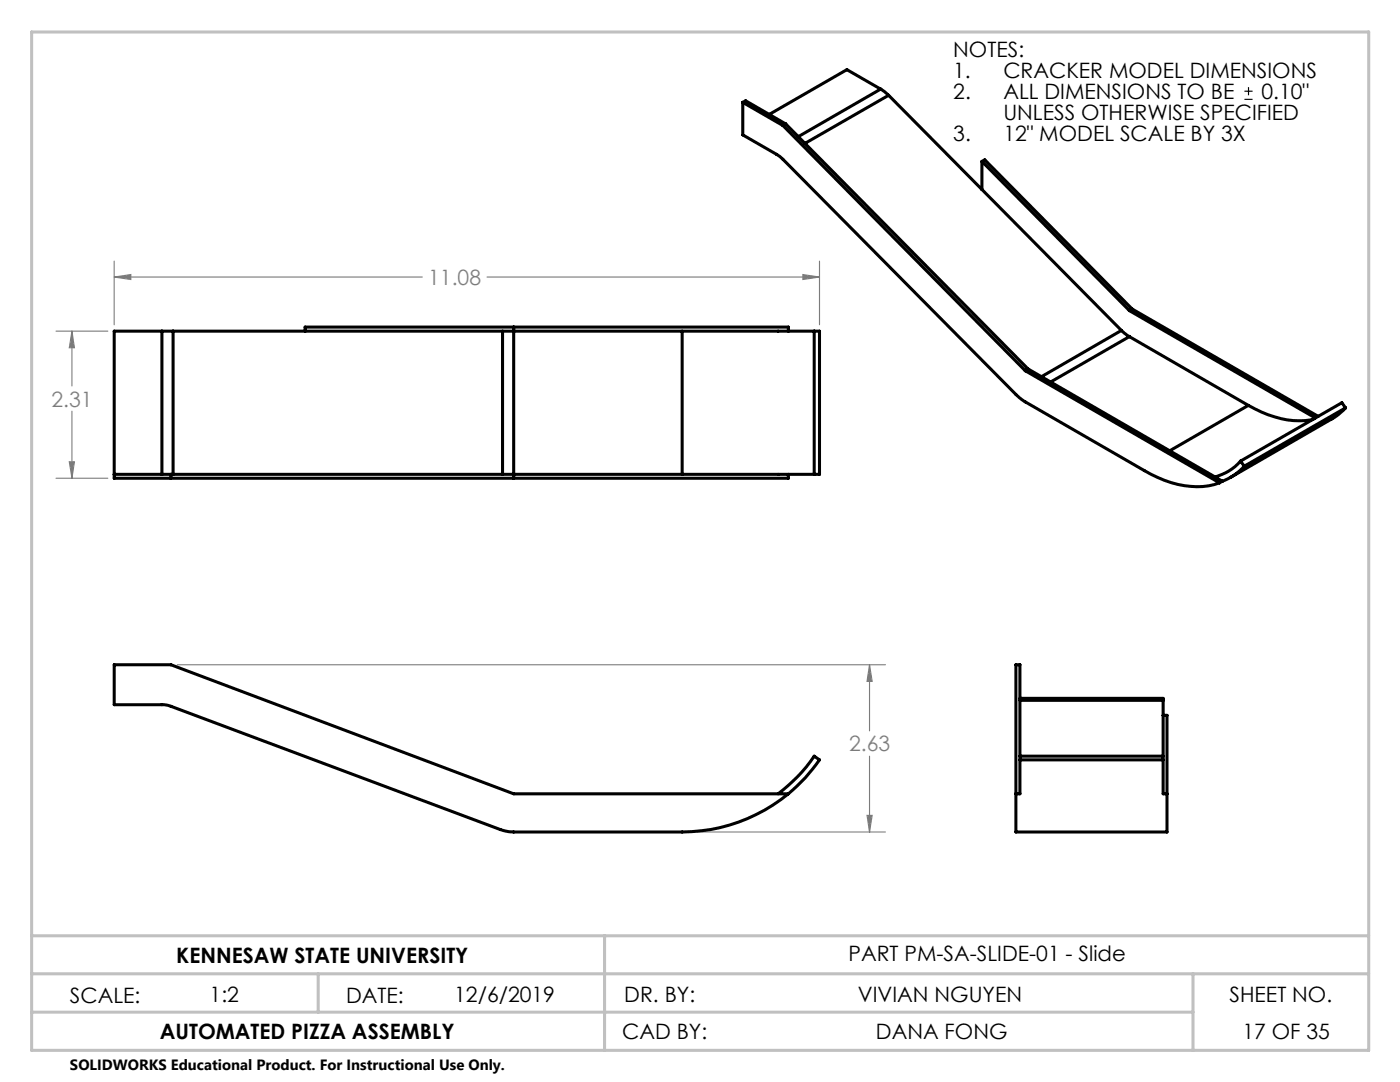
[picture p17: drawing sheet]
<svg xmlns="http://www.w3.org/2000/svg" width="279mm" height="216mm" viewBox="0 0 279 216" stroke-linecap="round" stroke-linejoin="round" font-family="sans-serif">
<defs><g id="words">
<g font-size="4.2">
<text x="190.2" y="11.4">NOTES:</text>
<text x="190.2" y="15.6">1.</text>
<text x="200.2" y="15.6">CRACKER MODEL DIMENSIONS</text>
<text x="190.2" y="19.8">2.</text>
<text x="200.2" y="19.8">ALL DIMENSIONS TO BE</text>
<text x="200.2" y="24">UNLESS OTHERWISE SPECIFIED</text>
<text x="251.7" y="19.8">0.10&quot;</text>
<text x="190.2" y="28.1">3.</text>
<text x="200.2" y="28.1">12&quot; MODEL SCALE BY 3X</text>
<text x="169.3" y="191.8">PART PM-SA-SLIDE-01 - Slide</text>
<text x="35.2" y="192.1">KENNESAW STATE UNIVERSITY</text>
<text x="14" y="200.2">SCALE:</text>
<text x="41.8" y="199.9">1:2</text>
<text x="69.1" y="200.2">DATE:</text>
<text x="90.7" y="199.9">12/6/2019</text>
<text x="124.6" y="199.9">DR. BY:</text>
<text x="171.2" y="199.9">VIVIAN NGUYEN</text>
<text x="245.4" y="199.9">SHEET NO.</text>
<text x="31.9" y="207.3">AUTOMATED PIZZA ASSEMBLY</text>
<text x="124.2" y="207.3">CAD BY:</text>
<text x="174.8" y="207.3">DANA FONG</text>
<text x="248" y="207.3">17 OF 35</text>
</g>
<g font-size="4.2" fill="#808080">
<text x="85.5" y="56.9">11.08</text>
<text x="10.3" y="81.1">2.31</text>
<text x="169.5" y="149.9">2.63</text>
</g>
<text font-size="3" x="14" y="213.5">SOLIDWORKS Educational Product. For Instructional Use Only.</text>
</g></defs>
<path d="M248.4 19.8h1.6M248.4 18.2h1.6M249.2 17.4v1.6" fill="none" stroke="#000" stroke-width=".23"/>
<g fill="none" stroke="#808080" stroke-width=".23">
<path d="M22.8 52.1v12.7M22.8 55.3h61.5M22.8 55.3l3.3-.5v1zM97.2 55.3h66.3M160.2 54.8l3.3 .5-3.3 .5zM163.5 52.1v12.7M11.2 66.1h10.3M14.4 66.1l.5 3.3h-1.1zM14.4 66.1v10.9M11.2 95.4h10.3M13.8 92.1h1.1l-.5 3.3zM14.4 82.1v13.3"/>
<path d="M35.4 132.6h141.3M173.5 132.6l.6 3.4h-1.1zM173.5 132.6v13.2M173.5 150.9v15.1M137.4 166h39.3M173 162.7h1.1l-.6 3.3z"/>
</g>
<path d="M120.6 186.7h152.6" fill="none" stroke="#c0c0c0" stroke-width=".23" stroke-dasharray="19 1.6 3.2 1.6" stroke-dashoffset="9.5"/>
<path d="M6.3 6.4h266.9v203.2h-266.9zM6.3 194.3h266.9M6.3 186.7h266.9M63.5 194.3v7.7M120.7 186.7v22.9M238.1 194.3v15.3M6.3 202h231.8" fill="none" stroke="#c0c0c0" stroke-width=".61"/>
<path d="M173.5 132.6l.6 3.4h-1.1zM173 162.7h1.1l-.6 3.3zM22.8 55.3l3.3-.5v1zM160.2 54.8l3.3 .5-3.3 .5zM13.8 92.1h1.1l-.5 3.3zM14.4 66.1l.5 3.3h-1.1z" fill="#808080"/>
<g fill="none" stroke="#000" stroke-width=".61">
<path d="M175.8 17.8l1.5 1.2M175.8 17.8l-6.8-3.9-15.5 8.9M175.8 17.8l-16.5 9.5M177.3 19l18.7 18.8M177.3 19l-16.6 9.6M148.2 20.4v6.5l7 4 .9 .7 47.3 47.7 1 .7 24 13.9a18.8 18.8 0 0 0 13.9 2.8l1.1-.4M148.2 20.4l8 4.6M148.2 20.4l.6-.3 8 4.6M156.2 25l48.4 49M156.8 24.7l-.6 .3M156.8 24.7l48.4 48.9M196 32.2v5.6"/>
<path d="M196 32.2l29.4 29.8M196 37.8l27.8 28.1M196 32.2l.5-.3 29.5 29.8M32.3 66.1h2.2M32.3 66.1h-9.5v29.3h134.5v-.7M32.3 66.1v28.6M34.5 66.1h128M34.5 66.1v28.6M60.9 66.1v-.8h96.4v.8M100.3 66.1v28.6M102.5 65.3v30.1M136.1 66.1v28.6"/>
<path d="M162.5 66.1h1v28.6h-1M162.5 66.1v28.6M204.6 74l38.8 22.3M205.2 73.6l-.6 .4M205.2 73.6l37.3 21.6M223.8 65.9l1.6 1.3M223.8 65.9l-16 9.3M225.4 62l37.1 21.4M225.4 67.2l23.7 13.7M225.4 67.2l-15.7 9M226 61.7l-.6 .3M226 61.7l37.1 21.4"/>
<path d="M22.8 94.7h139.7M34.1 94.7v.7M242.5 95.2l1.4 .8M243.9 96l-.5 .3M247.6 92a10.4 10.4 0 0 1-5.1 3.2M247.6 92l.7 1M248.3 93a11.2 11.2 0 0 1-4.4 3M249.1 80.9a18.6 18.6 0 0 0 12.9 2.8M249.1 80.9l-15.7 9.1M268.5 81.4l-1.4 1.4-1.1 .7-20.4 11.7M268.5 81.4l-20.2 11.6M268.5 81.4l-.7-1-20.2 11.6"/>
<path d="M22.8 132.6h11.3l68.4 25.8h54.8a33.6 33.6 0 0 1-21.2 7.6h-33.6l-2-.3-66.8-24.9-.9-.2h-10zM203.6 139.3h28.5v.4M203.6 139.7h28.5M232.1 139.7v11.9M155.3 158.4a31.2 31.2 0 0 0 7.2-7.5l1 .7a32.6 32.6 0 0 1-6.2 6.8M202.7 158.4v7.6h30.2v-7.6M203.6 151.6v6.8h-.9M203.6 151.6v-19h-.9v25.8M203.6 151.6h28.5M203.6 150.9h28.5M232.1 151.6v6.8h.8M232.1 142.7h.8v15.7"/>
</g>
<use href="#words"/>
</svg>
